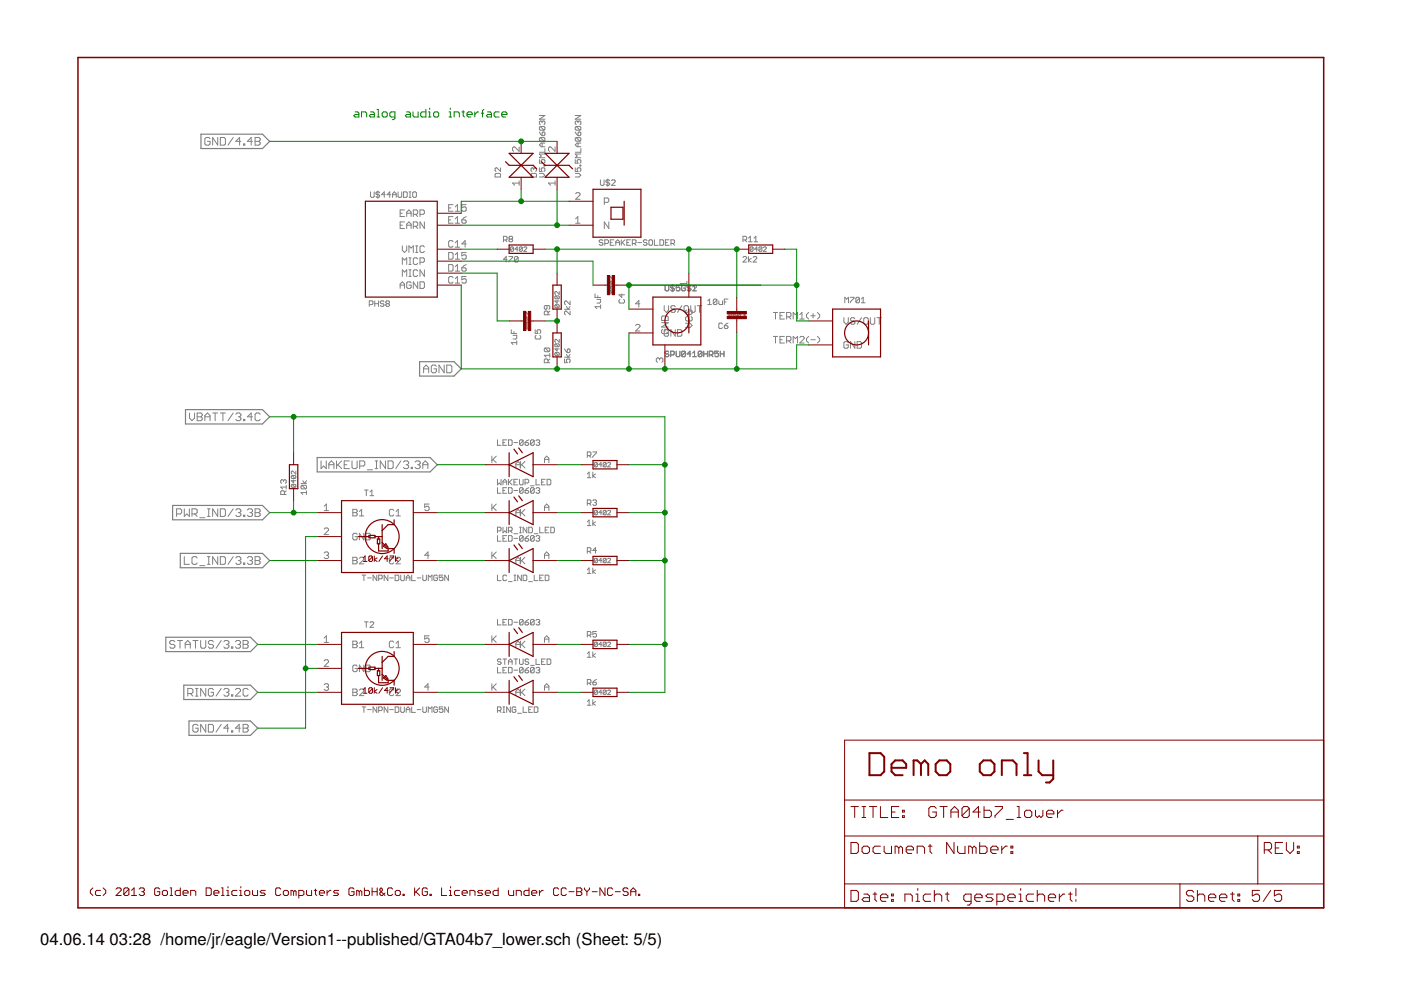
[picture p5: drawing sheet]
<svg xmlns="http://www.w3.org/2000/svg" width="297mm" height="210mm" viewBox="0 0 297 210" stroke-linecap="round" stroke-linejoin="round" font-family="sans-serif">
<defs><g id="words">
<g font-size="3.5">
<text x="8.5" y="200.4">04.06.14</text>
<text x="23.2" y="200.4">03:28 /home/jr/eagle/Version1--published/GTA04b7_lower.sch (Sheet: 5/5)</text>
</g>
</g></defs>
<g fill="none" stroke="#808080" stroke-width=".21">
<path d="M44.5 29.4l-.2-.3h-.6l-.3 .3v1.1l.3 .3h.6l.2-.3v-.5h-.5M46.2 29.1v1.7l-1.1-1.7v1.7M46.7 29.1h.8l.3 .3v1.1l-.3 .3h-.8zM49.4 29.1l-1.1 1.7M51.1 30h-1.1l.8-.9v1.7M51.6 30.5h.3v.3h-.3zM53.5 30h-1l.8-.9v1.7M54.1 30h.8M54.1 29.1h.8l.3 .3v.3l-.3 .3 .3 .2v.3l-.3 .3h-.8zM105 37l.2-.2h.7l.2 .2v.5h-1.1zM106.1 35.6v.8l-.8-.8-.3 .2v.4l.2 .2M110.1 31.2v.9l-1-.9-.4 .2v.5l.2 .2"/>
<path d="M110.1 38.4v.9M110.1 38.8h-1.4l.4 .5M112.6 37l.2-.2h.8l.1 .2v.5h-1.1zM113.2 35.8l-.2-.2-.4 .2v.4l.2 .2M113.2 35.8l.1-.2 .4 .2v.4l-.1 .2M113.2 35.8v.2M114.4 36.8h.7l.4 .3-.4 .4h-.7M114.4 33.8v.8h.5l-.2-.4 .2-.4h.4l.2 .2v.4l-.2 .2M114.4 35.6v.8h.5l-.2-.4 .2-.4h.4l.2 .2v.4l-.2 .2M114.4 28l.5 .8M114.4 24.5h1.1l-1.1 .8h1.1M114.6 26.8l-.2 .2v.4l.2 .2h.7"/>
<path d="M114.6 29.2l-.2 .2v.3l.2 .2h.7M114.6 26.8h.7l.2 .2v.4l-.2 .2M114.6 29.2h.7l.2 .2v.3l-.2 .2M114.6 29.2l.7 .7M114.6 26.8l.7 .8M114.9 25.8l-.2-.1-.3 .1v.4l.2 .2M114.9 25.8l.2-.1 .4 .1v.4l-.2 .2M114.9 25.8v.2M114.9 30.3v.8M115.1 28l.4 .2v.4l-.2 .2h-.4v-.6zM115.3 35h.2v.2h-.2zM115.5 31.5v.8h-1.1"/>
<path d="M115.5 32.7h-1.1l.3 .4-.3 .3h1.1M115.5 30.3h-.8l-.3 .4 .3 .4h.8M117.7 31.2v.9l-.9-.9-.5 .2v.5l.2 .2M117.7 38.4v.9M117.7 38.8h-1.4l.5 .5M122 36.8h.7l.4 .3-.4 .4h-.7M122 35.6v.8h.6l-.2-.4 .2-.4h.4l.1 .2v.4l-.1 .2M122 33.8v.8h.6l-.2-.4 .2-.4h.4l.1 .2v.4l-.1 .2M122 24.5h1.1l-1.1 .8h1.1M122 28l.6 .8M122.2 29.2l-.2 .2v.3l.2 .2h.8M122.2 29.2h.8l.1 .2v.3l-.1 .2"/>
<path d="M122.2 26.8l-.2 .2v.4l.2 .2h.8M122.2 26.8h.8l.1 .2v.4l-.1 .2M122.2 29.2l.8 .7M122.2 26.8l.8 .8M122.6 25.8l-.2-.1-.4 .1v.4l.2 .2M122.6 25.8l.1-.1 .4 .1v.4l-.1 .2M122.6 25.8v.2M122.6 30.3v.8M122.7 28l.4 .2v.4l-.1 .2h-.4v-.6zM123 35h.1v.2h-.1zM123.1 32.7h-1.1l.4 .4-.4 .3h1.1M123.1 31.5v.8h-1.1"/>
<path d="M123.1 30.3h-.7l-.4 .4 .4 .4h.7M127.3 38.1v1l.2 .2h.4l.2-.2v-1M128.9 38v1.5M129.3 38.3l-.2-.2h-.4l-.2 .4 .2 .2h.4l.2 .4-.2 .2h-.4l-.2-.2M129.6 38.3l.2-.2h.4l.2 .2v.2l-.8 .8h.8M78.5 40.7v1l.2 .1h.4l.2-.1v-1M80.1 40.5v1.6M80.5 40.9l-.2-.2h-.4l-.2 .4 .2 .2h.4l.2 .4-.2 .1h-.4l-.2-.1M81.7 41.3h-.8l.6-.6v1.1M82.8 41.3h-.7l.5-.6v1.1M83.2 41.8v-.7l.4-.4 .4 .4v.7M83.2 41.3h.8"/>
<path d="M84.4 40.7v1l.2 .1h.4l.2-.1v-1M84.8 45.2h.5M84.8 47.8h.5M85.3 58.6v-1.4l.5 .5 .4-.5v1.4M85.3 52.1v1l.5 .4 .4-.4v-1M85.3 56.1v-1.4l.5 .4 .4-.4v1.4M85.6 40.7h.5l.2 .2v.8l-.2 .1h-.5zM85.8 44.5h-1v1.4h1M85.8 47.1h-1v1.4h1M86.2 48.5v-1l.5-.4 .5 .4v1M86.2 45.2h1M86.2 45.9v-.9l.5-.5 .5 .5v.9"/>
<path d="M86.2 47.8h1M86.7 53.5v-1.4l.5 .5 .4-.5v1.4M86.7 56.1h.5M86.7 54.7h.5M86.7 58.6h.5M86.7 57.2h.5M86.7 41.8h.4M86.7 40.7h.4M86.9 40.7v1.1M86.9 54.7v1.4M86.9 57.2v1.4M87.2 60l-.3-.2h-.4l-.3 .2v.9l.3 .3h.4l.3-.3v-.4h-.5"/>
<path d="M87.5 40.9l.2-.2h.4l.2 .2v.8l-.2 .1h-.4l-.2-.1zM87.6 45.4h.7l.3-.2v-.5l-.3-.2h-.7v1.4M87.6 48h.7l.3-.2v-.5l-.3-.2h-.7v1.4M88.1 45.4l.5 .5M88.1 48l.5 .5M88.1 53.5h.5M88.1 52.1h.5M88.3 52.1v1.4M88.6 54.9l-.3-.2h-.4l-.3 .2v.9l.3 .3h.4l.3-.3M88.6 57.4l-.3-.2h-.4l-.3 .2v1l.3 .2h.4l.3-.2M88.6 59.8v1.4l-1-1.4v1.4M89 45.4h.7l.3-.2v-.5l-.3-.2h-.7v1.4"/>
<path d="M89 55.6h.7l.3-.2v-.5l-.3-.2h-.7v1.4M89 59.8h.7l.3 .2v.9l-.3 .3h-.7zM90 47.1v1.4l-1-1.4v1.4M90 52.4l-.3-.3h-.4l-.3 .3v.9l.3 .2h.4l.3-.2M90 57.2v1.4l-1-1.4v1.4M95.1 53.6h.7l.3 .2v.9l-.3 .2h-.7zM95.1 56.1h.7l.3 .2v1l-.3 .2h-.7zM95.1 44.1h.5M95.1 46.6h.5M96.1 51.2l-.3-.2h-.4l-.3 .2v1l.3 .2h.4l.3-.2M96.1 43.4h-1v1.4h1M96.1 45.9h-1v1.4h1"/>
<path d="M96.1 58.9l-.3-.3h-.4l-.3 .3v.9l.3 .2h.4l.3-.2M96.5 46.4l.5-.5v1.4M96.5 54.9h1M96.5 44.8h1M96.5 43.9l.5-.5v1.4M96.5 51.5l.5-.5v1.4M96.5 54l.5-.4v1.3M96.5 56.6l.5-.5v1.4M96.5 59.1l.5-.5v1.4M96.5 47.3h1M96.5 57.5h1M96.5 52.4h1"/>
<path d="M97.9 46.6h.7l.2 .5-.2 .2h-.5l-.2-.2zM97.9 56.8h.7l.2 .5-.2 .2h-.5l-.2-.2zM98.8 53.6h-.9v.7l.7-.3 .2 .3v.4l-.2 .2h-.5l-.2-.2M98.8 43.4h-.9v.7l.7-.2 .2 .2v.5l-.2 .2h-.5l-.2-.2M98.8 58.6h-.9v.7l.7-.2 .2 .2v.5l-.2 .2h-.5l-.2-.2M98.8 45.9l-.9 .7M98.8 56.1l-.9 .7M98.8 51.7h-.9l.7-.7v1.4M106.7 50.9h.6l.2-.2v-.4l-.2-.2h-.6v1.2M107.1 50.9l.4 .4M107.5 55h-.8l.6-.6v1.2M107.9 54.4h.8v.2l-.8 .8v.2"/>
<path d="M108.1 50.7l-.2-.2 .2-.4h.4l.2 .2-.2 .4M108.1 50.7l-.2 .2 .2 .4h.4l.2-.2-.2-.4M108.1 50.7h.4M108.9 52.5l-.5-.2-.2 .2v.6M108.9 52.5v.6l-.2 .2h-.3l-.2-.2M108.9 52.5l-.7 .6M109.8 52.8h-.6l.4-.5v1M109.9 54.6l-.2-.2h-.4l-.2 .2v.8M109.9 54.6v.8l-.2 .2h-.4l-.2-.2M109.9 54.6l-.8 .8M110.7 52.5l-.1-.2h-.3l-.2 .2v.6M110.7 52.5v.6l-.1 .2-.5-.2"/>
<path d="M110.7 52.5l-.6 .6M111.1 52.5l.1-.2h.3l.2 .2-.6 .8h.6M122 41.1l.3-.2h.4l.3 .2v.2l-1 .9h1M122 46.4l.5-.5v1.4M122 47.3h1M127.8 51l-.2-.2h-.3l-.3 .2 .3 .4h.3l.2 .2-.2 .4h-.3l-.3-.2M128.1 42.9h.7l.3-.2v-.5l-.3-.2h-.7v1.4M128.2 51.6h.6l.2-.2v-.4l-.2-.2h-.6v1.2M129.1 47.1v1.4l-1-1.4v1.4M129.2 59.6l-.1 .2 .1 .4h.7M129.2 59.6h.7l.1 .2-.1 .4M129.2 59.6l.7 .6"/>
<path d="M129.4 51.4h.4M130 58.7v.6l-.6-.6-.3 .1 .1 .5M130.2 50.8h-.8v1.2h.8M130.6 51.4h.7M130.6 52v-.8l.4-.4 .3 .4v.8M131.7 50.8v1.2M131.9 51.4l.6 .6M132.5 50.8l-.8 .8M132.9 51.4h.4M133.7 50.8h-.8v1.2h.8M134.1 51.6h.6l.2-.2v-.4l-.2-.2h-.6v1.2M134.5 51.6l.4 .4"/>
<path d="M135.2 51.4h.8M137.2 51l-.2-.2h-.4l-.2 .2 .2 .4h.4l.2 .2-.2 .4h-.4l-.2-.2M137.8 50.8h.4l.1 .2v.8l-.1 .2h-.4l-.2-.2v-.8zM138.7 50.8v1.2h.8M139.9 50.8h.6l.2 .2v.8l-.2 .2h-.6zM141.1 51.4h.4M141.9 50.8h-.8v1.2h.8M142.3 51.6h.5l.2-.2v-.4l-.2-.2h-.5v1.2M142.6 51.6l.4 .4M145.6 59.6v1M157.5 54.6l.2-.2h.4l.2 .2v.2l-.8 .8h.8M157.5 50.9h.6l.2-.2v-.4l-.2-.2h-.6v1.2"/>
<path d="M157.9 50.9l.4 .4M158.7 50.5l.4-.4v1.2M158.7 54.4v1.2M158.7 51.3h.8M159.3 54.8l-.6 .4 .6 .4M159.7 52.5l-.2-.2h-.3l-.2 .2v.6M159.7 52.5v.6l-.2 .2h-.3l-.2-.2M159.7 52.5l-.7 .6M159.7 54.6l.2-.2h.4l.1 .2v.2l-.7 .8h.7M159.9 51.3h.8M159.9 50.5l.4-.4v1.2M160.6 52.8h-.6l.4-.5v1"/>
<path d="M161.5 52.5l-.4-.2-.2 .2v.6M161.5 52.5v.6l-.1 .2h-.3l-.2-.2M161.5 52.5l-.6 .6M161.8 52.5l.2-.2 .5 .2-.7 .8h.7M78.3 64.6h.6l.2-.2v-.4l-.2-.2h-.6v1.2M79.5 63.8v1.2M79.5 64.4h.7M80.2 63.8v1.2M81.4 64l-.2-.2h-.4l-.2 .2 .2 .4h.4l.2 .2-.2 .4h-.4l-.2-.2M82 64.4l-.2-.2 .2-.4h.4l.2 .2-.2 .4M82 64.4h.4M82 64.4l-.2 .2 .2 .4h.4l.2-.2-.2-.4"/>
<path d="M84.8 61.2v-1l.5-.4 .5 .4v1M84.8 60.5h1M89.8 79v-1l.5-.6 .6 .6v1M89.8 78.2h1.1M92.5 77.7l-.3-.3h-.5l-.3 .3v1.1l.3 .2h.5l.3-.2v-.6h-.5M94.2 77.4v1.6l-1.1-1.6v1.6M94.7 77.4h.8l.3 .3v1.1l-.3 .2h-.8zM96.5 60h1M108.4 69.9v.8h1.2M108.8 71.1h.8v.6l-.2 .2h-.6M109 70.3v.4M109.6 72.6h-1.2l.4 .4"/>
<path d="M109.6 72.3v.7M111.4 69.1l-.1 .2 .1 .4h.7M111.4 67.2l-.1 .5 .1 .2h.7M111.4 69.1h.7l.1 .2-.1 .4M111.4 67.2h.7l.1 .2-.1 .5M111.4 69.1l.7 .6M111.4 67.2l.7 .7M111.8 68.2v.6l-.5-.5h.9M112.2 66.3v.6l-.6-.6-.3 .2 .1 .4M113.5 69.9v.8h.5l-.1-.4 .1-.4h.4l.2 .2v.4l-.2 .2M113.7 71.1l-.2 .2v.4l.2 .2h.7l.2-.2v-.4l-.2-.2M115.6 73.8l-.2 .2v.4l.2 .2h.8"/>
<path d="M115.6 73.8h.8l.2 .2v.4l-.2 .2M115.6 73.8l.8 .8M116 64.8v.6l-.2 .2-.4-.2v-.4l.2-.2h.8l.2 .2v.4l-.2 .2M116.2 66.7v-.6l-.2-.1h-.4l-.2 .1v.6h1.2M116.2 76.9v-.6l-.2-.2h-.4l-.2 .2v.6h1.2M116.6 66l-.4 .4M116.6 75v.7M116.6 76.1l-.4 .4M116.6 75.3h-1.2l.4 .4M117.8 72.9l-.2 .1 .2 .5h.6M117.8 74.8l.6 .6M117.8 62.7h.6l.2 .2-.2 .5"/>
<path d="M117.8 64.6l-.2 .2 .2 .4h.6M117.8 62.7l-.2 .2 .2 .5h.6M117.8 74.8l-.2 .1 .2 .5h.6M117.8 64.6h.6l.2 .2-.2 .4M117.8 72.9h.6l.2 .1-.2 .5M117.8 74.8h.6l.2 .1-.2 .5M117.8 64.6l.6 .6M117.8 62.7l.6 .7M117.8 72.9l.6 .6M118.1 63.7v.6l-.5-.5h1M118.1 73.8v.6l-.5-.4h1M118.6 61.8v.6l-.6-.6-.4 .2 .2 .4"/>
<path d="M118.6 71.9v.7l-.6-.7-.4 .2 .2 .5M119.7 76.1v.8h.6l-.2-.4 .2-.4h.4l.2 .2v.4l-.2 .2M119.7 65.6h1.2M119.7 75.7h1.2M119.7 74l.6 .8M120.1 65l.4 .6 .4-.6M120.1 75.1l.4 .6 .4-.6M120.3 74.2l.2-.2 .4 .2v.4l-.2 .2h-.4zM120.9 66v.7l-.8-.7-.4 .1v.4l.2 .2M120.9 63.8v.8l-.8-.8-.4 .2v.4l.2 .2M126.2 62.3v.8h1.1M126.6 63.5h.7v.6l-.2 .2h-.5"/>
<path d="M126.7 62.7v.4M127.3 64.6v.8M127.3 65h-1.1l.4 .4M129.2 61.5l-.1 .1 .1 .5h.7M129.2 61.5h.7l.1 .1-.1 .5M129.2 61.5l.7 .6M129.5 60.6v.6l-.4-.5h.9M131.4 63.5l-.2 .2v.4l.2 .2h.8l.2-.2v-.4l-.2-.2M131.8 62.3v.8l-.6-.6h1.2M134.7 69l.3-.2h.4l.3 .2v.3l-1 .9h1M135.7 64.4h-1l.7-.7v1.4M139.8 76.1l-.2-.2-.5 .2v.5l.3 .2"/>
<path d="M139.8 76.1l.3-.2 .4 .2v.5l-.2 .2M139.8 76.1v.2M140.3 67.2l.2-.2h.9l.3 .2v.7h-1.4zM140.3 68.4h1.4l-1.4 .9h1.4M140.5 69.8l-.2 .2v.5l.2 .2h.9l.3-.2v-.5M140.8 64.8v1l.5 .4 .5-.4v-1M141 60.5v1l.2 .2h.4l.2-.2v-1M141.5 69.9h-.4l-.3 .2v1l.3 .2h.4l.3-.2v-.5h-.5M141.8 70.1l-.4-.3h-.4v.5M141.8 74.7l-.2-.2h-.4l-.2 .2 .2 .3h.4l.2 .2-.2 .4h-.4l-.2-.2M142.2 75.2h.6l.2-.2v-.3l-.2-.2h-.6v1.1M142.6 60.3v1.5"/>
<path d="M143 60.7l-.2-.2h-.4l-.2 .2 .2 .4h.4l.2 .2-.2 .4h-.4l-.2-.2M143.2 65l-.3-.2h-.4l-.3 .2 .3 .5h.4l.3 .3-.3 .4h-.4l-.3-.2M143.2 69.9v1.4l-1-1.4v1.4M143.4 74.5v.9l.2 .2h.3l.2-.2v-.9M143.6 69.9h.7l.3 .2v1l-.3 .2h-.7zM144.1 60.5h-.7v.6l.3-.2 .4 .2v.4l-.2 .2h-.3l-.2-.2M144.6 64.8l-1 1.4M145 65l.3-.2h.4l.3 .2v1l-.3 .2h-.4l-.3-.2zM145.3 74.7l-.2-.2h-.4l-.2 .2v.7M145.3 74.7v.7l-.2 .2h-.4l-.2-.2M145.3 60.7l-.2-.2h-.4l-.2 .2v.8l.2 .2h.4l.2-.2v-.4h-.4M145.3 74.7l-.8 .7"/>
<path d="M145.4 68.5h.9l.4 .5-.4 .5h-.9M145.6 67.1l-.2 .3v.4l.2 .3h.9l.2-.3v-.4l-.2-.3M145.6 65.7l-.2 .3v.4l.2 .3h.9l.2-.3v-.4l-.2-.3M145.6 60.1h-1.4l.5 .5M146.1 60.3v1.5M146.5 64.8v1.2l.2 .2h.5l.2-.2v-1.2M146.5 75h-.8l.6-.5v1.1M146.5 60.7l-.2-.2h-.4l-.2 .2 .2 .4h.4l.2 .2-.2 .4h-.4l-.2-.2M146.9 75.6h.7M146.9 74.8l.4-.3v1.1M146.9 60.9l.4-.4v1.2M146.9 60.7l.2-.2h.3l.2 .2v.2l-.7 .8h.7"/>
<path d="M147.8 64.8h1M148.3 64.8v1.4M148.8 74.7l-.2-.2h-.4l-.2 .2v.7M148.8 74.7v.7l-.2 .2h-.4l-.2-.2M148.8 74.7l-.8 .7M149.2 75h.8M149.2 74.5v1.1M150 74.5v1.1M150.1 64.6h.7M150.1 63.8l.4-.4v1.2M150.4 75.2h.6l.2-.2v-.3l-.2-.2h-.6v1.1M150.8 75.2l.4 .4"/>
<path d="M152 63.6v.8l-.2 .2h-.4l-.2-.2M152 63.6l-.2-.2h-.4l-.2 .2v.8M152 63.6l-.8 .8M152.3 74.5h-.7v.5l.3-.2 .4 .2v.4l-.2 .2h-.4l-.1-.2M152.4 63.8v.6l.2 .2h.6v-.8M152.7 75h.8M152.7 74.5v1.1M153.2 68.7l-.2-.2h-.4l-.2 .2v.8l.2 .2h.4l.2-.2M153.5 74.5v1.1M153.6 69.1h.6l.1 .4-.1 .2h-.4l-.2-.2zM153.6 64h.3M154.3 63.4h-.7v1.2"/>
<path d="M154.3 68.5l-.7 .6M155.2 66.5l-.2-.2h-.3l-.2 .2v.6M155.2 66.5v.6l-.2 .2h-.3l-.2-.2M155.2 66.5l-.7 .6M155.5 66.8h.4l.2 .3-.5 .2zM156.1 66.3l-.6 .5M157 66.5l-.4-.2-.2 .2v.6M157 66.5v.6l-.1 .2-.5-.2M157 66.5l-.6 .6M157.3 66.5l.5-.2 .2 .2-.2 .3M157.6 66.8h.2M157.8 66.8l.2 .2-.2 .3-.5-.2"/>
<path d="M164 66.3h.9M164 71.3h.9M164.4 66.3v1.3M164.4 71.3v1.4M165.4 72h.4M165.4 67h.4M166.3 66.3h-.9v1.3h.9M166.3 71.3h-.9v1.4h.9M166.8 67.2h.7l.2-.2v-.5l-.2-.2h-.7v1.3M166.8 72.3h.7l.2-.3v-.4l-.2-.3h-.7v1.4M167.2 72.3l.5 .4M167.2 67.2l.5 .4"/>
<path d="M168.2 72.7v-1.4l.4 .5 .5-.5v1.4M168.2 67.6v-1.3l.4 .4 .5-.4v1.3M169.6 71.6l.2-.3h.5l.2 .3v.2l-.9 .9h.9M169.6 67.6h.9M169.6 66.7l.4-.4v1.3M171.4 66.3l-.4 .4v.5l.4 .4M171.4 71.3l-.4 .5v.5l.4 .4M171.9 72h.9M171.9 67h.9M172.4 66.5v.9M173.3 71.3l.5 .5v.5l-.5 .4M173.3 66.3l.5 .4v.5l-.5 .4"/>
<path d="M178.9 67.4v.9l.5 .4 .5-.4v-.9M179.1 64.2v-1.2l.4 .4 .4-.4v1.2M179.9 72.7l-.3-.3h-.4l-.3 .3v.9l.3 .2h.4l.3-.2v-.5h-.5M180.3 63h.8v.2l-.8 .8v.2M181.3 67.6l-.3-.2h-.4l-.3 .4 .3 .3h.4l.3 .4-.3 .2h-.4l-.3-.2M181.3 72.4v1.4l-1-1.4v1.4M181.7 72.4h.7l.3 .3v.9l-.3 .2h-.7zM182.2 63.2l-.2-.2h-.3l-.2 .2v.8M182.2 63.2v.8l-.2 .2h-.3l-.2-.2M182.2 63.2l-.7 .8M182.6 64.2h.8M182.6 63.4l.4-.4v1.2"/>
<path d="M182.7 67.4l-1 1.3M183.1 67.6l.3-.2h.4l.3 .2v.9l-.3 .2h-.4l-.3-.2zM184.5 67.4v1.1l.3 .2h.4l.3-.2v-1.1M185.9 67.4h1M186.4 67.4v1.3M40.2 87.6v1l.5 .6 .6-.6v-1M41.8 87.6h.8l.3 .2v.3l-.3 .3 .3 .2v.3l-.3 .3h-.8zM41.8 88.4h.8M43.4 89.2v-1.1l.6-.5 .5 .5v1.1M43.4 88.4h1.1M45.1 87.6h1.1M45.6 87.6v1.6"/>
<path d="M46.7 87.6h1.1M47.3 87.6v1.6M49.4 87.6l-1.1 1.6M50 87.8l.2-.2h.6l.3 .2v.3l-.3 .3M50.5 88.4h.3M50.8 88.4l.3 .2v.3l-.3 .3h-.6l-.2-.3M51.6 88.9h.3v.3h-.3zM53.5 88.4h-1l.8-.8v1.6M55.2 87.8l-.3-.2h-.5l-.3 .2v1.1l.3 .3h.5l.3-.3M62.7 99.9v.6l-.6-.6-.3 .1 .1 .5M68.1 97.7v1.7l.5-.6 .6 .6v-1.7M69.7 98.5h1.1"/>
<path d="M69.7 99.4v-1.1l.6-.6 .5 .6v1.1M71.4 97.7v1.7M71.6 98.5l.8 .9M72.4 97.7l-1 1.1M73 98.5h.5M74.1 97.7h-1.1v1.7h1.1M74.6 97.7v1.4l.3 .3h.5l.3-.3v-1.4M76.3 98.8h.8l.2-.3v-.5l-.2-.3h-.8v1.7M77.9 99.6h1.1M79.5 97.7h.6M79.5 99.4h.6M79.8 97.7v1.7"/>
<path d="M81.7 97.7v1.7l-1.1-1.7v1.7M82.3 97.7h.8l.3 .3v1.1l-.3 .3h-.8zM85 97.7l-1.1 1.7M85.5 98l.3-.3h.6l.2 .3v.3l-.2 .2M86.1 98.5h.3M86.4 98.5l.2 .3v.3l-.2 .3h-.6l-.3-.3M87.2 99.1h.2v.3h-.2zM88 98l.3-.3h.5l.3 .3v.3l-.3 .2M88.5 98.5h.3M88.8 98.5l.3 .3v.3l-.3 .3h-.5l-.3-.3M89.6 98.5h1.1M89.6 99.4v-1.1l.6-.6 .5 .6v1.1"/>
<path d="M104.3 96.7v1.4M104.5 97.4l.7 .7M105.2 96.7l-.9 .9M105.5 93.3v1.1h.7M106.6 93.8h.4M107.4 93.3h-.8v1.1h.8M107.8 93.3h.6l.2 .2v.7l-.2 .2h-.6zM109 93.8h.7M109.4 98.5h.9M109.4 99.2v-.9l.4-.5 .5 .5v.9M110.4 97.8v1.4M110.6 98.5l.7 .7"/>
<path d="M110.9 93.5l-.2-.2h-.4l-.1 .2v.7M110.9 93.5v.7l-.2 .2h-.4l-.1-.2M110.9 93.5l-.7 .7M111.3 97.8l-.9 1M111.3 93.8h.6l.2 .4-.2 .2h-.4l-.2-.2zM112.1 93.3l-.8 .5M113.3 93.5l-.2-.2h-.4l-.2 .2v.7M113.3 93.5v.7l-.2 .2h-.4l-.2-.2M113.3 93.5l-.8 .7M113.6 93.5l.3-.2h.3l.2 .2-.2 .3M114 93.8h.2M114.2 93.8l.2 .2-.2 .4h-.3l-.3-.2"/>
<path d="M115.4 98.1v-.9l.5-.5 .5 .5v.9M115.4 97.4h1M124.5 96.6h.6l.2-.2v-.4l-.2-.2h-.6v1.2M124.9 96.6l.4 .4M125.7 95.8h.8v.2l-.8 .8v.2M126.7 98.2l-.5-.1-.2 .1v.6M126.7 98.2v.6l-.2 .2-.5-.2M126.7 98.2l-.7 .6M127.6 98.5h-.6l.4-.4v.9M128.5 98.2l-.1-.1-.5 .1v.6M128.5 98.2v.6l-.1 .2-.5-.2M128.5 98.2l-.6 .6"/>
<path d="M128.8 98.2l.2-.1 .5 .1v.2l-.7 .6h.7M37.4 109h.8l.3-.3v-.6l-.3-.2h-.8v1.6M39.1 107.9v1.6l.5-.5 .6 .5v-1.6M39.1 118v1.7h1.1M40.7 109h.8l.3-.3v-.6l-.3-.2h-.8v1.6M41.3 109l.5 .5M41.8 118.3l-.3-.3h-.5l-.3 .3v1.1l.3 .3h.5l.3-.3M42.4 109.8h1M42.4 119.9h1M44 107.9h.5M44 109.5h.5M44 119.7h.5"/>
<path d="M44 118h.5M44.3 107.9v1.6M44.3 118v1.7M46.2 107.9v1.6l-1.1-1.6v1.6M46.2 118v1.7l-1.1-1.7v1.7M46.7 118h.8l.3 .3v1.1l-.3 .3h-.8zM46.7 107.9h.8l.3 .2v1.1l-.3 .3h-.8zM49.4 107.9l-1.1 1.6M49.4 118l-1.1 1.7M50 108.1l.2-.2h.6l.3 .2v.3l-.3 .3M50 118.3l.2-.3h.6l.3 .3v.3l-.3 .3M50.5 108.7h.3"/>
<path d="M50.5 118.9h.3M50.8 108.7l.3 .3v.2l-.3 .3h-.6l-.2-.3M50.8 118.9l.3 .2v.3l-.3 .3h-.6l-.2-.3M51.6 109.2h.3v.3h-.3zM51.6 119.4h.3v.3h-.3zM52.5 108.1l.2-.2h.6l.2 .2v.3l-.2 .3M52.5 118.3l.2-.3h.6l.2 .3v.3l-.2 .3M53 108.7h.3M53 118.9h.3M53.3 118.9l.2 .2v.3l-.2 .3h-.6l-.2-.3M53.3 108.7l.2 .3v.2l-.2 .3h-.6l-.2-.3M54.1 108.7h.8"/>
<path d="M54.1 118.9h.8M54.1 107.9h.8l.3 .2v.3l-.3 .3 .3 .3v.2l-.3 .3h-.8zM54.1 118h.8l.3 .3v.3l-.3 .3 .3 .2v.3l-.3 .3h-.8zM60.1 101.9l-.2-.2-.4 .2v.4l.2 .2M60.1 101.9l.2-.2 .4 .2v.4l-.2 .2M60.1 101.9v.2M60.3 104.8v-.6l-.2-.1h-.4l-.2 .1v.6h1.2M60.7 104.1l-.4 .3M60.7 103.3h-1.2l.4 .4M60.7 102.9v.8M61.9 102.7l-.1 .1v.4l.1 .1h.6M61.9 100.8l-.1 .5 .1 .2h.6"/>
<path d="M61.9 102.7h.6l.2 .1v.4l-.2 .1M61.9 100.8h.6l.2 .2-.2 .5M61.9 102.7l.6 .6M61.9 100.8l.6 .7M62.3 101.7v.7l-.5-.5h.9M63.8 102.5h1.2M64 102.9l-.2 .2v.4l.2 .2h.8M64 102.9h.8l.2 .2v.4l-.2 .2M64 102.9l.8 .8M64.2 101.9l.4 .6 .4-.6M65 104.4h-1.2l.4 .4M65 104.1v.7"/>
<path d="M68.7 107.3l.5-.4v1.4M68.7 108.3h1M68.7 112.2l.3-.2h.4l.3 .2v.2l-1 .9h1M68.7 117.3l.3-.3h.4l.3 .3-.3 .4M69.2 117.7h.2M69.4 117.7l.3 .3-.3 .4h-.4l-.3-.2M74.8 108.7h.7M74.8 118.9h.7M74.8 108h.7l.2 .2-.2 .5 .2 .5-.2 .2h-.7zM74.8 118.2h.7l.2 .2-.2 .5 .2 .4-.2 .2h-.7zM75.7 113.3l-.2-.2h-.5l-.2 .2v.9l.2 .3h.5l.2-.3v-.4h-.4M76.2 109.4h.9"/>
<path d="M76.2 108.5l.5-.5v1.4M76.2 118.4l.2-.2h.5l.2 .2v.2l-.9 .9h.9M77.1 113.1v1.4l-.9-1.4v1.4M77.3 103.9h.8M77.6 113.1h.7l.2 .2v.9l-.2 .3h-.7zM77.7 103.9v1.2M78.4 104.3l.4-.4v1.2M78.4 105.1h.8M83.5 108.2l-.3-.2h-.4l-.3 .2v1l.3 .2h.4l.3-.2M83.5 118.4l-.3-.2h-.4l-.3 .2v.9l.3 .2h.4l.3-.2M84 109.4h.9M84 118.4l.2-.2h.5l.2 .2v.2l-.9 .9h.9"/>
<path d="M84 108.5l.4-.5v1.4M91 117.7h-1l.7-.7v1.4M91 106.9h-1v.7l.7-.3 .3 .3v.4l-.3 .3h-.4l-.3-.3M104.3 106.9v1.4M104.3 117v1.4M104.5 107.6l.7 .7M104.5 117.7l.7 .7M105.2 117l-.9 1M105.2 106.9l-.9 .9M105.5 101.6v1.2l.4-.4 .3 .4v-1.2M105.5 103.4v1.2h.7M105.5 112.6h.5l.2-.2v-.4l-.2-.2h-.5v1.2"/>
<path d="M105.5 113.6v1.1h.7M106.6 102.8v-.8l.4-.4 .4 .4v.8M106.6 111.8v1.2l.4-.4 .4 .4v-1.2M106.6 104h.4M106.6 114.2h.4M106.6 102.2h.8M107.4 103.4h-.8v1.2h.8M107.4 113.6h-.8v1.1h.8M107.8 103.4h.6l.2 .2v.8l-.2 .2h-.6zM107.8 101.6v1.2M107.8 112.6h.6l.2-.2v-.4l-.2-.2h-.6v1.2M107.8 113.6h.6l.2 .2v.7l-.2 .2h-.6z"/>
<path d="M108 102.2l.6 .6M108.2 112.6l.4 .4M108.6 101.6l-.8 .8M109 104h.7M109 114.2h.7M109 113.2h.7M109 102.2h.4M109.4 108.7h.9M109.4 118.9h.9M109.4 109.4v-.9l.4-.5 .5 .5v.9M109.4 119.5v-.9l.4-.4 .5 .4v.9M109.7 101.6h-.7v1.2h.7"/>
<path d="M110.2 101.6v1l.1 .2h.4l.2-.2v-1M110.2 111.8h.3M110.2 113h.3M110.3 111.8v1.2M110.4 108v1.4M110.4 118.2v1.3M110.6 108.7l.7 .7M110.6 118.9l.7 .6M110.9 103.6v.8l-.2 .2h-.4l-.1-.2M110.9 103.6l-.2-.2h-.4l-.1 .2v.8M110.9 113.8l-.2-.2h-.4l-.1 .2v.7M110.9 113.8v.7l-.2 .2h-.4l-.1-.2"/>
<path d="M110.9 103.6l-.7 .8M110.9 113.8l-.7 .7M111.3 108l-.9 .9M111.3 118.2l-.9 .9M111.3 102.4h.6l.2-.2v-.4l-.2-.2h-.6v1.2M111.3 104h.6l.2 .4-.2 .2h-.4l-.2-.2zM111.3 114.2h.6l.2 .3-.2 .2h-.4l-.2-.2zM111.7 111.8v1.2l-.8-1.2v1.2M112.1 113.6l-.8 .6M112.1 103.4l-.8 .6M112.1 111.8h.6l.2 .2v.8l-.2 .2h-.6zM112.5 103h.8"/>
<path d="M113.3 103.6v.8l-.2 .2h-.4l-.2-.2M113.3 103.6l-.2-.2h-.4l-.2 .2v.8M113.3 113.8l-.2-.2h-.4l-.2 .2v.7M113.3 113.8v.7l-.2 .2h-.4l-.2-.2M113.3 103.6l-.8 .8M113.3 113.8l-.8 .7M113.3 113.2h.7M113.6 103.6l.3-.2h.3l.2 .2-.2 .4M113.6 113.8l.3-.2h.3l.2 .2-.2 .4M113.6 101.6v1.2h.8M114 104h.2M114 114.2h.2"/>
<path d="M114.2 104l.2 .2-.2 .4h-.3l-.3-.2M114.2 114.2l.2 .1-.2 .4h-.3l-.3-.2M114.4 111.8v1.2h.8M114.8 102.2h.4M115.4 117.7h1M115.4 108.3v-1l.5-.4 .5 .4v1M115.4 118.4v-.9l.5-.5 .5 .5v.9M115.4 107.6h1M115.6 112.4h.4M115.6 101.6h-.8v1.2h.8M116 101.6h.6l.2 .2v.8l-.2 .2h-.6zM116.4 111.8h-.8v1.2h.8"/>
<path d="M116.8 111.8h.5l.2 .2v.8l-.2 .2h-.5zM124.5 110.7l.4-.4v1.1M124.5 100.5l.4-.4v1.2M124.5 111.4h.8M124.5 101.3h.8M124.5 106.7h.6l.2-.1v-.4l-.2-.2h-.6v1.1M124.5 116.9h.6l.2-.2v-.4l-.2-.2h-.6v1.2M124.9 106.7l.4 .4M124.9 116.9l.4 .4M125.7 100.1v1.2M125.7 110.3v1.1M125.7 106.2l.2-.2h.4l.2 .2-.2 .4"/>
<path d="M126.1 106.6h.2M126.3 110.7l-.6 .3 .6 .4M126.3 100.5l-.6 .4 .6 .4M126.3 106.6l.2 .1-.2 .4h-.4l-.2-.1M126.5 116.7h-.8l.6-.6v1.2M126.7 108.4l-.5-.2-.2 .2v.6M126.7 118.5l-.5-.1-.2 .1v.7M126.7 108.4v.6l-.2 .2-.5-.2M126.7 118.5v.7l-.2 .1-.5-.1M126.7 108.4l-.7 .6M126.7 118.5l-.7 .7M127.6 108.7h-.6l.4-.5v1"/>
<path d="M127.6 118.9h-.6l.4-.5v.9M128.5 108.4l-.1-.2-.5 .2v.6M128.5 108.4v.6l-.1 .2-.5-.2M128.5 118.5l-.1-.1-.5 .1v.7M128.5 118.5v.7l-.1 .1-.5-.1M128.5 108.4l-.6 .6M128.5 118.5l-.6 .7M128.8 108.4l.2-.2 .5 .2v.1l-.7 .7h.7M128.8 118.5l.2-.1 .5 .1-.7 .8h.7M37.1 136.1l-.3-.3h-.5l-.3 .3v.3l.3 .2h.5l.3 .3v.3l-.3 .2h-.5l-.3-.2M37.6 135.8h1.1M38.2 135.8v1.6"/>
<path d="M39.3 136.6h1M39.3 137.4v-1l.5-.6 .5 .6v1M40.9 135.8h1.1M41.4 135.8v1.6M42.5 135.8v1.4l.3 .2h.5l.3-.2v-1.4M45.3 136.1l-.3-.3h-.6l-.2 .3v.3l.2 .2h.6l.3 .3v.3l-.3 .2h-.6l-.2-.2M46.9 135.8l-1.1 1.6M47.5 136.1l.2-.3h.6l.2 .3v.3l-.2 .2M48 136.6h.3M48.3 136.6l.2 .3v.3l-.2 .2h-.6l-.2-.2M49.1 137.2h.3v.2h-.3zM49.9 136.1l.3-.3h.5l.3 .3v.3l-.3 .2"/>
<path d="M50.4 136.6h.3M50.7 136.6l.3 .3v.3l-.3 .2h-.5l-.3-.2M51.5 136.6h.8M51.5 135.8h.8l.3 .3v.3l-.3 .2 .3 .3v.3l-.3 .2h-.8zM68.7 135.3l.5-.5v1.4M68.7 136.2h1M74.8 136.6h.7M74.8 135.9h.7l.2 .3-.2 .4 .2 .5-.2 .2h-.7zM76.2 136.4l.5-.5v1.4M76.2 137.3h.9M76.8 121.9h.8M77.2 121.9v1.2"/>
<path d="M77.3 131.8h.8M77.7 131.8v1.2M77.9 122.5h.8M78.4 132l.2-.2h.4l.2 .2v.2l-.8 .8h.8M79.9 121.9v1.2l-.8-1.2v1.2M80.3 122.7h.6l.1-.2v-.4l-.1-.2h-.6v1.2M82.2 121.9v1.2l-.8-1.2v1.2M82.6 122.5h.8M83.5 136.2l-.3-.3h-.4l-.3 .3v.9l.3 .2h.4l.3-.2M83.8 121.9h.6l.2 .2v.8l-.2 .2h-.6zM84 136.4l.4-.5v1.4M84 137.3h.9"/>
<path d="M85 121.9v1l.2 .2h.3l.2-.2v-1M86.1 123.1v-.8l.4-.4 .4 .4v.8M86.1 122.5h.8M87.3 121.9v1.2h.8M88.5 122.5h.7M89.6 121.9v1l.2 .2h.4l.2-.2v-1M90.8 123.1v-1.2l.4 .4 .4-.4v1.2M91 134.8h-1v.7l.5-.2 .5 .2v.5l-.3 .2h-.4l-.3-.2M92.8 122.1l-.2-.2h-.4l-.2 .2v.8l.2 .2h.4l.2-.2v-.4h-.4M93.9 121.9h-.8v.6l.4-.2 .4 .2v.4l-.2 .2h-.4l-.2-.2M95.1 121.9v1.2l-.8-1.2v1.2M104.3 134.8v1.4"/>
<path d="M104.5 135.5l.7 .7M105.2 134.8l-.9 .9M105.5 121.9v1.2h.7M105.5 131.3v1.2h.7M106.2 139.9l-.2-.2h-.3l-.2 .2 .2 .4h.3l.2 .2-.2 .4h-.3l-.2-.2M106.6 131.9h.4M106.6 139.7h.8M107 139.7v1.2M107.4 122.1l-.2-.2h-.4l-.2 .2v.8l.2 .2h.4l.2-.2M107.4 131.3h-.8v1.2h.8M107.8 131.3h.6l.2 .2v.8l-.2 .2h-.6zM107.8 123.3h.8"/>
<path d="M109 131.9h.7M109 121.9h.4M109 123.1h.4M109 139.7h.7M109.2 121.9v1.2M109.4 137.3v-.9l.4-.5 .5 .5v.9M109.4 136.6h.9M109.4 139.7v1.2M110.2 139.7v1l.1 .2h.4l.2-.2v-1M110.4 135.9v1.4M110.5 121.9v1.2l-.8-1.2v1.2M110.6 136.6l.7 .7"/>
<path d="M110.9 121.9h.6l.2 .2v.8l-.2 .2h-.6zM110.9 131.5l-.2-.2h-.4l-.1 .2v.8M110.9 131.5v.8l-.2 .2h-.4l-.1-.2M110.9 131.5l-.7 .8M111.3 135.9l-.9 1M111.3 131.9h.6l.2 .4-.2 .2h-.4l-.2-.2zM112.1 139.9l-.2-.2h-.4l-.2 .4 .2 .2h.4l.2 .4-.2 .2h-.4l-.2-.2M112.1 131.3l-.8 .6M112.1 123.3h.8M113.3 131.5v.8l-.2 .2h-.4l-.2-.2M113.3 131.5l-.2-.2h-.4l-.2 .2v.8M113.3 121.9v1.2h.7"/>
<path d="M113.3 131.5l-.8 .8M113.6 131.5l.3-.2h.3l.2 .2-.2 .4M113.6 139.7v1.2h.8M114 131.9h.2M114.2 131.9l.2 .2-.2 .4h-.3l-.3-.2M114.4 122.5h.4M115.2 121.9h-.8v1.2h.8M115.4 136.2v-.9l.5-.5 .5 .5v.9M115.4 135.5h1M115.6 121.9h.6l.2 .2v.8l-.2 .2h-.6zM115.6 139.7h-.8v1.2h.8M116 139.7h.6l.2 .2v.8l-.2 .2h-.6z"/>
<path d="M124.5 120.8l.4-.4v1.2M124.5 138.6l.4-.4v1.2M124.5 121.6h.8M124.5 139.4h.8M124.5 134.7h.6l.2-.2v-.4l-.2-.2h-.6v1.2M124.9 134.7l.4 .4M125.7 120.4v1.2M125.7 138.2v1.2M126.3 120.8l-.6 .4 .6 .4M126.3 138.6l-.6 .4 .6 .4M126.5 133.9h-.8v.6l.4-.2 .4 .2v.4l-.2 .2h-.4l-.2-.2M126.7 136.3l-.5-.2-.2 .2v.6"/>
<path d="M126.7 136.3v.6l-.2 .2h-.3l-.2-.2M126.7 136.3l-.7 .6M127.6 136.6h-.6l.4-.5v1M128.5 136.3l-.4-.2-.2 .2v.6M128.5 136.3v.6l-.1 .2-.5-.2M128.5 136.3l-.6 .6M128.8 136.3l.2-.2h.3l.2 .2-.7 .8h.7M39.8 147h.8l.3-.2v-.6l-.3-.2h-.8v1.6M40.3 147l.6 .6M41.4 146h.6M41.4 147.6h.6M41.7 146v1.6"/>
<path d="M42 153.9l-.3-.3h-.5l-.3 .3v1l.3 .3h.5l.3-.3v-.5h-.6M43.6 146v1.6l-1.1-1.6v1.6M43.6 153.6v1.6l-1.1-1.6v1.6M44.2 153.6h.8l.3 .3v1l-.3 .3h-.8zM45.3 146.2l-.3-.2h-.6l-.2 .2v1.1l.2 .3h.6l.3-.3v-.5h-.6M46.9 146l-1.1 1.6M46.9 153.6l-1.1 1.6M47.5 146.2l.2-.2h.6l.2 .2v.3l-.2 .3M48 146.8h.3M48.3 146.8l.2 .2v.3l-.2 .3h-.6l-.2-.3M48.5 154.4h-1l.8-.8v1.6M49.1 147.3h.3v.3h-.3z"/>
<path d="M49.1 154.9h.3v.3h-.3zM49.9 146.2l.3-.2h.5l.3 .2v.3l-1.1 1.1h1.1M51 154.4h-1.1l.8-.8v1.6M51.5 153.6h.8l.3 .3v.2l-.3 .3 .3 .3v.2l-.3 .3h-.8zM51.5 154.4h.8M52.6 146.2l-.3-.2h-.5l-.3 .2v1.1l.3 .3h.5l.3-.3M68.7 140.1l.3-.2h.4l.3 .2v.3l-1 .9h1M68.7 145.2l.3-.2h.4l.3 .2-.3 .5M69.2 145.7h.2M69.4 145.7l.3 .2-.3 .5h-.4l-.3-.3M74.8 146.8h.7M74.8 146.1h.7l.2 .2-.2 .5 .2 .5-.2 .2h-.7z"/>
<path d="M75.7 141.2l-.2-.2h-.5l-.2 .2v1l.2 .2h.5l.2-.2v-.5h-.4M76.2 146.3l.2-.2h.5l.2 .2v.3l-.9 .9h.9M76.8 149.9h.8M77.1 141v1.4l-.9-1.4v1.4M77.2 149.9v1.1M77.6 141h.7l.2 .2v1l-.2 .2h-.7zM77.9 150.5h.8M79.9 149.9v1.1l-.8-1.1v1.1M80.3 150.7h.6l.1-.2v-.4l-.1-.2h-.6v1.1M82.2 149.9v1.1l-.8-1.1v1.1M82.6 150.5h.8M83.5 146.3l-.3-.2h-.4l-.3 .2v1l.3 .2h.4l.3-.2"/>
<path d="M83.8 149.9h.6l.2 .2v.8l-.2 .1h-.6zM84 146.3l.2-.2h.5l.2 .2v.3l-.9 .9h.9M85 149.9v1l.2 .1h.3l.2-.1v-1M86.1 151v-.7l.4-.4 .4 .4v.7M86.1 150.5h.8M87.3 149.9v1.1h.8M88.5 150.5h.7M89.6 149.9v1l.2 .1h.4l.2-.1v-1M90.8 151v-1.1l.4 .4 .4-.4v1.1M91 145.7h-1l.7-.7v1.4M92.8 150.1l-.2-.2h-.4l-.2 .2v.8l.2 .1h.4l.2-.1v-.4h-.4M93.9 149.9h-.8v.6l.4-.2 .4 .2v.4l-.2 .1h-.4l-.2-.1"/>
<path d="M95.1 149.9v1.1l-.8-1.1v1.1M104.3 145v1.4M104.5 145.7l.7 .7M105.2 145l-.9 .9M105.5 141.5v1.2h.7M105.5 150.7h.5l.2-.2v-.4l-.2-.2h-.5v1.1M105.9 150.7l.3 .3M106.6 142.1h.4M106.6 149.9h.4M106.6 151h.4M106.8 149.9v1.1M107.4 141.5h-.8v1.2h.8"/>
<path d="M107.8 140.9v-.8l.4-.4 .4 .4v.8M107.8 141.5h.6l.2 .2v.8l-.2 .2h-.6zM107.8 140.3h.8M108.2 149.9v1.1l-.8-1.1v1.1M109 142.1h.7M109.4 146.8h.9M109.4 150.1l-.2-.2h-.4l-.2 .2v.8l.2 .1h.4l.2-.1v-.4h-.4M109.4 147.5v-.9l.4-.5 .5 .5v.9M109.7 151.2h.8M110.4 146.1v1.4M110.6 146.8l.7 .7M110.9 141.7l-.2-.2h-.4l-.1 .2v.8"/>
<path d="M110.9 141.7v.8l-.2 .2h-.4l-.1-.2M110.9 149.9v1.1h.8M110.9 141.7l-.7 .8M111.3 146.1l-.9 .9M111.3 142.1h.6l.2 .4-.2 .2h-.4l-.2-.2zM112.1 141.5l-.8 .6M112.1 150.5h.4M112.5 141.1h.8M112.9 149.9h-.8v1.1h.8M113.3 141.7l-.2-.2h-.4l-.2 .2v.8M113.3 141.7v.8l-.2 .2h-.4l-.2-.2M113.3 149.9h.6l.1 .2v.8l-.1 .1h-.6z"/>
<path d="M113.3 141.7l-.8 .8M113.6 141.7l.3-.2h.3l.2 .2-.2 .4M114 142.1h.2M114.2 142.1l.2 .2-.2 .4h-.3l-.3-.2M114.8 140.3h.4M115.4 145.7h1M115.4 146.4v-1l.5-.4 .5 .4v1M124.5 148.7l.4-.3v1.1M124.5 149.5h.8M124.5 144.8h.6l.2-.1v-.4l-.2-.2h-.6v1.1M124.9 144.8l.4 .4M125.7 144.7h.6l.2 .3-.2 .2h-.4l-.2-.2z"/>
<path d="M125.7 148.4v1.1M126.3 148.7l-.6 .4 .6 .4M126.5 144.1l-.8 .6M126.7 146.5l-.5-.2-.2 .2v.6M126.7 146.5v.6l-.2 .2h-.3l-.2-.2M126.7 146.5l-.7 .6M127.6 146.8h-.6l.4-.5v1M128.5 146.5l-.4-.2-.2 .2v.6M128.5 146.5v.6l-.1 .2-.5-.2M128.5 146.5l-.6 .6M128.8 146.5l.2-.2h.3l.2 .2-.7 .8h.7"/>
</g>
<path d="M42.6 28.4h13l1.6 1.6-1.6 1.5h-13zM89 76.7h7.3l1.5 1.5-1.5 1.5h-7.3zM39.3 86.8h16.3l1.6 1.6-1.6 1.5h-16.3zM67.2 97h24l1.5 1.5-1.5 1.6h-24zM36.6 107.2h19l1.6 1.5-1.6 1.5h-19zM38.2 117.3h17.4l1.6 1.6-1.6 1.5h-17.4zM35.2 135.1h17.9l1.5 1.5-1.5 1.6h-17.9zM39 145.3h14.1l1.5 1.5-1.5 1.5h-14.1zM40.1 152.9h13l1.5 1.5-1.5 1.5h-13z" fill="none" stroke="#808080" stroke-width=".25"/>
<path d="M184.3 159.7h2.4l.8 .8v3.1l-.8 .8h-2.4zM217.1 159.7h.8v4.7M189 162.8h3.1v-.8l-.7-.8h-1.6l-.8 .8v1.6l.8 .8h1.6M195.3 162l-.8-.8h-.8v3.2M195.3 162v2.4M195.3 162l.7-.8 .8 .8v2.4M198.4 162l.8-.8h1.5l.8 .8v1.6l-.8 .8h-1.5l-.8-.8zM207.7 162l.8-.8h1.6l.7 .8v1.6l-.7 .8h-1.6l-.8-.8zM212.4 164.4v-3.2h2.3l.8 .8v2.4M217.1 164.4h1.6M220.2 161.2v2.4l.8 .8h2.3M223.3 161.2v3.9l-.8 .8h-.7" fill="none" stroke="#800000" stroke-width=".42"/>
<g fill="none" stroke="#800000" stroke-width=".21">
<path d="M110.5 30v2.5M110.5 37.6v2.5M118.1 30v2.5M118.1 37.6v2.5M92.7 45.2h5.1M92.7 47.8h5.1M92.7 55.4h5.1M92.7 57.9h5.1M92.7 52.8h5.1M105.4 52.8h2.5M113 52.8h2.6M118.1 57.9v2.6"/>
<path d="M120.6 47.8h5.1M120.6 42.7h5.1M146 57.9v5.1M156.2 52.8h2.5M163.8 52.8h2.6M92.7 60.5h5.1M107.9 68.1h3.1M112.5 68.1h3.1M118.1 65.5v5.1M118.1 75.7v2.5M125.7 60.5h3.1M130.3 60.5h3"/>
<path d="M133.3 70.6h5.1M133.3 65.5h5.1M141 73.1v5.1M156.2 63v3M156.2 67.5v3.1M171.4 68.1h5.1M171.4 73.1h5.1M62.3 96v2.5M102.9 98.5h5M113 98.5h5.1M123.2 98.5h2.5M130.8 98.5h2.5"/>
<path d="M62.3 103.6v2.6M67.3 108.7h5.1M67.3 113.8h5.1M67.3 118.9h5.1M77 118.3l.4-.4v1.1M77 119h.8M79 118.1v.8l-.2 .1h-.4l-.2-.1M79 118.1l-.2-.2h-.4l-.2 .2v.8M79 118.1l-.8 .8M79.4 117.9v1.1M79.9 118.3l-.5 .4 .5 .3M81.1 117.9l-.8 1.1"/>
<path d="M82.3 118.5h-.8l.6-.6v1.1M82.7 117.9h.8v.2l-.8 .8v.1M83.8 117.9v1.1M84.4 118.3l-.6 .4 .6 .3M87.6 108.7h5.1M87.6 118.9h5.1M102.9 108.7h5M102.9 118.9h5M113 108.7h5.1M113 118.9h5.1M123.2 108.7h2.5M123.2 118.9h2.5"/>
<path d="M130.8 108.7h2.5M130.8 118.9h2.5M67.3 136.6h5.1M87.6 136.6h5.1M102.9 136.6h5M113 136.6h5.1M123.2 136.6h2.5M130.8 136.6h2.5M67.3 141.7h5.1M67.3 146.8h5.1M77 146.2l.4-.4v1.2M77 147h.8"/>
<path d="M79 146l-.2-.2h-.4l-.2 .2v.8M79 146v.8l-.2 .2h-.4l-.2-.2M79 146l-.8 .8M79.4 145.8v1.2M79.9 146.2l-.5 .4 .5 .4M81.1 145.8l-.8 1.2M82.3 146.4h-.8l.6-.6v1.2M82.7 145.8h.8v.2l-.8 .8v.2M83.8 145.8v1.2M84.4 146.2l-.6 .4 .6 .4M87.6 146.8h5.1M102.9 146.8h5"/>
<path d="M113 146.8h5.1M123.2 146.8h2.5M130.8 146.8h2.5M179.1 156.9h101.5v35.6h-101.5zM179.1 177.2h101.5M179.1 169.6h101.5M180.4 178.6h1.2l.4 .4v1.6l-.4 .4h-1.2zM180.4 171h1.6M181.2 171v2.3M182.8 179.8l.4-.4h.7l.4 .4v.8l-.4 .4h-.7l-.4-.4zM182.8 171h.8M182.8 173.3h.8"/>
<path d="M183.2 171v2.3M184.3 171h1.6M185.1 171v2.3M186.7 171v2.3h1.5M186.7 179.4h-1.2l-.4 .4v.8l.4 .4h1.2M187.5 179.4v1.2l.3 .4h1.2v-1.6M189 172.2h.8M190.6 171h-1.6v2.3h1.6M190.6 179.8l-.4-.4h-.4v1.6M190.6 179.8l.4-.4 .3 .4v1.2M190.6 179.8v1.2M191.3 173h.4v.3h-.4z"/>
<path d="M191.3 171.8h.4v.4h-.4zM196.8 179.4h.8M197.2 179v1.6l.4 .4M198.5 171.4l-.4-.4h-.8l-.4 .4v1.6l.4 .3h.8l.4-.3v-.8h-.8M199.3 171h1.5M200.1 171v2.3M201.6 172.2h1.6M201.6 173.3v-1.5l.8-.8 .8 .8v1.5M202.3 178.6v2.4l-1.6-2.4v2.4M203 179.4v1.2l.4 .4h1.2v-1.6M205.5 171.4l-.4-.4h-.8l-.3 .4v1.6M205.5 171.4v1.6l-.4 .3h-.8l-.3-.3"/>
<path d="M205.5 171.4l-1.5 1.6M206.2 179.8l-.4-.4h-.4v1.6M206.2 179.8v1.2M206.2 179.8l.3-.4 .4 .4v1.2M207.7 178.6v2.4h1.2l.4-.4v-.8l-.4-.4h-1.2M207.9 172.2h-1.6l1.2-1.2v2.3M208.6 171v2.3h1.2l.4-.3v-.8l-.4-.4h-1.2M211 171h1.5v.4l-1.5 1.6v.3M212.4 179.4v1.6M213.3 173.7h1.6M213.6 179.4h-.4l-.8 .8M214.3 179.4h.4v.4h-.4z"/>
<path d="M215.6 171h.4v2.3M215.6 173.3h.8M217.2 172.2l.4-.4h.8l.4 .4v.8l-.4 .3h-.8l-.4-.3zM219.5 171.8v1.2l.4 .3 .4-.3 .4 .3 .4-.3v-1.2M221.9 172.6h1.5v-.4l-.3-.4h-.8l-.4 .4v.8l.4 .3h.8M224.2 171.8v1.5M225.4 171.8h-.4l-.8 .8M266.7 177.2v10.2M270.4 179.8h.8M271.9 178.6h-1.5v2.4h1.5M272.7 178.6v1.6l.8 .8 .8-.8v-1.6M275.1 179.4h.4v.4h-.4z"/>
<path d="M19.7 188.3l-.5 .5v.5l.5 .6M21.3 188.8h-.8l-.3 .3v.5l.3 .3h.8M21.9 188.3l.5 .5v.5l-.5 .6M24.6 188.5l.3-.2h.5l.3 .2v.3l-1.1 1.1h1.1M27.3 188.5v1.1l-.2 .3h-.6l-.3-.3M27.3 188.5l-.2-.2h-.6l-.3 .2v1.1M27.3 188.5l-1.1 1.1M27.9 189.9h1.1M27.9 188.8l.5-.5v1.6M29.5 188.5l.3-.2h.5l.3 .2v.3l-.3 .3M30.1 189.1h.2M30.3 189.1l.3 .2v.3l-.3 .3h-.5l-.3-.3"/>
<path d="M33.9 188.5l-.3-.2h-.5l-.3 .2v1.1l.3 .3h.5l.3-.3v-.5h-.6M34.7 188.8h.5l.3 .3v.5l-.3 .3h-.5l-.3-.3v-.5zM36.1 189.9h.5M36.1 188.3h.2v1.6M38.2 188.3v1.6h-.8l-.3-.3v-.5l.3-.3h.8M38.8 189.3h1.1v-.2l-.3-.3h-.5l-.3 .3v.5l.3 .3h.5M40.4 189.9v-1.1h.8l.3 .3v.8M43.7 188.3h.8l.3 .2v1.1l-.3 .3h-.8zM45.3 189.3h1.1v-.2l-.3-.3h-.5l-.3 .3v.5l.3 .3h.5M47 189.9h.5M47 188.3h.2v1.6M48.1 188.8h.2v1.1"/>
<path d="M48.1 189.9h.5M48.3 188v.3M50.2 188.8h-.8l-.3 .3v.5l.3 .3h.8M50.8 188.8h.3v1.1M50.8 189.9h.5M51.1 188v.3M52.2 188.8h.5l.3 .3v.5l-.3 .3h-.5l-.3-.3v-.5zM53.5 188.8v.8l.3 .3h.8v-1.1M56.2 188.8h-.8l-.2 .3 .2 .2h.6l.2 .3-.2 .3h-.8M59.5 188.5l-.3-.2h-.5l-.3 .2v1.1l.3 .3h.5l.3-.3M60.3 188.8h.6l.3 .3v.5l-.3 .3h-.6l-.2-.3v-.5zM62.3 189.1l-.3-.3h-.3v1.1"/>
<path d="M62.3 189.1v.8M62.3 189.1l.2-.3 .3 .3v.8M63.4 189.9h.8l.2-.3v-.5l-.2-.3h-.8v1.6M65 188.8v.8l.3 .3h.8v-1.1M66.6 188.8h.6M66.9 188.5v1.1l.3 .3M67.7 189.3h1.1v-.2l-.3-.3h-.5l-.3 .3v.5l.3 .3h.5M69.3 188.8v1.1M70.2 188.8h-.3l-.6 .5M71.8 188.8h-.8l-.3 .3 .3 .2h.5l.3 .3-.3 .3h-.8M75.1 188.5l-.3-.2h-.5l-.3 .2v1.1l.3 .3h.5l.3-.3v-.5h-.6M76.2 189.1l-.3-.3h-.3v1.1"/>
<path d="M76.2 189.1v.8M76.2 189.1l.2-.3 .3 .3v.8M77.3 188.3v1.6h.8l.2-.3v-.5l-.2-.3h-.8M78.9 189.1h1.1M78.9 188.3v1.6M80 188.3v1.6M81.6 189.3l-.5 .6h-.3l-.3-.3v-.3l.6-.5v-.3l-.3-.2-.3 .2v.3l1.1 1.1M83.2 188.5l-.2-.2h-.6l-.2 .2v1.1l.2 .3h.6l.2-.3M84.1 188.8h.5l.3 .3v.5l-.3 .3h-.5l-.3-.3v-.5zM85.4 189.6h.3v.3h-.3zM87.9 188.3v1.6M88.2 189.1l.8 .8"/>
<path d="M89 188.3l-1.1 1M90.6 188.5l-.3-.2h-.5l-.3 .2v1.1l.3 .3h.5l.3-.3v-.5h-.5M91.2 189.6h.2v.3h-.2zM93.6 188.3v1.6h1.1M95.3 188.8h.2v1.1M95.3 189.9h.5M95.5 188v.3M97.4 188.8h-.8l-.2 .3v.5l.2 .3h.8M98 189.3h1.1v-.2l-.3-.3h-.5l-.3 .3v.5l.3 .3h.5M99.6 189.9v-1.1h.8l.3 .3v.8M102.3 188.8h-.8l-.2 .3 .2 .2h.6l.2 .3-.2 .3h-.8M102.9 189.3h1.1v-.2l-.3-.3h-.5l-.3 .3v.5l.3 .3h.5"/>
<path d="M105.6 188.3v1.6h-.8l-.3-.3v-.5l.3-.3h.8M107.8 188.8v.8l.3 .3h.8v-1.1M109.5 189.9v-1.1h.8l.2 .3v.8M112.2 188.3v1.6h-.8l-.3-.3v-.5l.3-.3h.8M112.7 189.3h1.1v-.2l-.3-.3h-.5l-.3 .3v.5l.3 .3h.5M114.4 188.8v1.1M115.2 188.8h-.3l-.5 .5M118.4 188.5l-.2-.2h-.6l-.2 .2v1.1l.2 .3h.6l.2-.3M120.1 188.5l-.3-.2h-.5l-.3 .2v1.1l.3 .3h.5l.3-.3M120.6 189.1h1.1M122.3 188.3h.8l.3 .2v.3l-.3 .3 .3 .2v.3l-.3 .3h-.8zM122.3 189.1h.8"/>
<path d="M123.9 188.3v.2l.5 .6M124.4 189.1v.8M125 188.3v.2l-.6 .6M125.5 189.1h1.1M128.3 188.3v1.6l-1.1-1.6v1.6M129.9 188.5l-.3-.2h-.5l-.3 .2v1.1l.3 .3h.5l.3-.3M130.5 189.1h1M133.2 188.5l-.3-.2h-.5l-.3 .2v.3l.3 .3h.5l.3 .2v.3l-.3 .3h-.5l-.3-.3M133.7 189.1h1.1M133.7 189.9v-1.1l.6-.5 .5 .5v1.1M135.4 189.6h.2v.3h-.2zM179.1 187.4h101.5"/>
<path d="M180.4 188.8h1.2l.4 .4v1.5l-.4 .4h-1.2zM183.2 189.6h.7l.4 .3v1.2h-1.1l-.4-.4 .4-.4h1.1M185.1 189.6h.8M185.5 189.2v1.5l.4 .4M186.7 190.3h1.5v-.4l-.4-.3h-.8l-.3 .3v.8l.3 .4h.8M189 190.7h.4v.4h-.4zM189 189.6h.4v.3h-.4zM191.9 191.1v-1.5h1.1l.4 .3v1.2M192.1 180.2h1.6v-.4l-.4-.4h-.8l-.4 .4v.8l.4 .4h.8M194.2 191.1h.8M194.2 189.6h.4v1.5M194.5 181v-1.6h1.1l.4 .4v1.2"/>
<path d="M194.6 188.4v.4M197.3 189.6h-1.1l-.5 .3v.8l.5 .4h1.1M198.1 189.9l.4-.3h.8l.4 .3v1.2M198.1 188.8v2.3M200.4 189.6h.8M200.8 189.2v1.5l.4 .4M205.9 191.1h-1.2l-.4-.4v-.8l.4-.3h1.2v1.9l-.4 .4h-.4M206.7 190.3h1.5v-.4l-.4-.3h-.7l-.4 .3v.8l.4 .4h.7M210.1 180.2h1.5v-.4l-.4-.4h-.8l-.3 .4v.8l.3 .4h.8M210.6 189.6h-1.2l-.4 .3 .4 .4h.8l.4 .4-.4 .4h-1.2M211.3 191.1h1.2l.4-.4v-.8l-.4-.3h-1.2v2.3M213.7 190.3h1.5v-.4l-.3-.3h-.8l-.4 .3v.8l.4 .4h.8"/>
<path d="M214.3 180.6h.4v.4h-.4zM216 191.1h.8M216 189.6h.4v1.5M216.4 188.4v.4M219.1 189.6h-1.1l-.4 .3v.8l.4 .4h1.1M219.9 189.9l.4-.3h.8l.4 .3v1.2M219.9 188.8v2.3M222.3 190.3h1.5v-.4l-.4-.3h-.7l-.4 .3v.8l.4 .4h.7M224.6 189.6v1.5M225.8 189.6h-.4l-.8 .7M226.5 189.6h.8M226.9 189.2v1.5l.4 .4"/>
<path d="M228.1 188.4v1.5M228.1 190.7v.4M250.2 187.4v5.1M253.1 189.2l-.4-.4h-.8l-.4 .4v.4l.4 .3h.8l.4 .4v.4l-.4 .4h-.8l-.4-.4M253.9 189.9l.4-.3h.8l.3 .3v1.2M253.9 188.8v2.3M256.2 190.3h1.6v-.4l-.4-.3h-.8l-.4 .3v.8l.4 .4h.8M258.6 190.3h1.5v-.4l-.4-.3h-.7l-.4 .3v.8l.4 .4h.7M260.9 189.6h.8M261.3 189.2v1.5l.4 .4M262.4 190.7h.4v.4h-.4zM262.4 189.6h.4v.3h-.4z"/>
<path d="M267.1 188.8h-1.6v1.1l.8-.3h.4l.4 .3v.8l-.4 .4h-.8l-.4-.4M268.1 180.2h1.1l.4-.4v-.8l-.4-.4h-1.1v2.4M268.8 180.2l.8 .8M269.4 188.8l-1.6 2.3M271.7 188.8h-1.5v1.1l.8-.3h.4l.3 .3v.8l-.3 .4h-.8l-.4-.4M275.1 180.6h.4v.4h-.4z"/>
</g>
<path d="M16.5 12.2h264.1v180.3h-264.1z" fill="none" stroke="#800000" stroke-width=".32"/>
<g fill="none" stroke="#800000" stroke-width=".25">
<path d="M107.2 34.3l.7 .8h5.1l.8 .7M107.9 32.5h5.1l-5.1 5.1h5.1zM114.8 34.3l.8 .8h5l.8 .7M115.6 32.5h5l-5 5.1h5zM77.5 42.7h15.2v20.3h-15.2zM107.9 51.9h5.1v1.8h-5.1zM125.7 40.1h10.2v10.2h-10.2zM129.5 43.9h2.6v2.6h-2.6zM132.3 42.7v5.1M158.7 51.9h5.1v1.8h-5.1zM117.2 60.5h1.8v5h-1.8zM117.2 70.6h1.8v5.1h-1.8z"/>
<path d="M138.4 63h10.2v10.1h-10.2zM146 65.5v5.1M176.5 65.5h10.2v10.2h-10.2zM184.1 68.1v5M61.4 98.5h1.7v5.1h-1.7zM107.9 96v5.1M107.9 98.5l5.1-2.5v5.1zM109 95.2l.7 1M110 95l.7 1M125.7 97.6h5.1v1.8h-5.1zM72.4 106.2h15.2v15.2h-15.2zM76 113.8h2.2"/>
<path d="M78.2 113.5h1.3v.5h-1.3zM79.5 113.8h1.5M80 114.3h.5v1h-.5zM80.3 113.8v.5M80.3 115.3v1.5h2v-.5M81 111.2v5.1M81 115l1.3 1.3M82.3 116.1l-.5-.8-.5 .5 .7 .5M82.3 116.3h1.3v1M83.6 110.2v1h-1.3l-1.3 1.3M107.9 106.2v5M107.9 116.3v5.1"/>
<path d="M107.9 108.7l5.1-2.5v5zM107.9 118.9l5.1-2.6v5.1zM109 105.4l.7 1M109 115.5l.7 1.1M110 105.1l.7 1.1M110 115.3l.7 1M125.7 107.8h5.1v1.8h-5.1zM125.7 118h5.1v1.7h-5.1zM72.4 134.1h15.2v15.2h-15.2zM81 139.2v5.1M83.6 138.2v1h-1.3l-1.3 1.2M107.9 134.1v5.1"/>
<path d="M107.9 136.6l5.1-2.5v5.1zM109 133.3l.7 1M110 133.1l.7 1M125.7 135.7h5.1v1.8h-5.1zM76 141.7h2.2M78.2 141.5h1.3v.5h-1.3zM79.5 141.7h1.5M80 142.2h.5v1h-.5zM80.3 141.7v.5M80.3 143.2v1.6h2v-.5M81 143l1.3 1.3M82.3 144.3h1.3v1"/>
<path d="M82.3 144l-.5-.8-.5 .5 .7 .6M107.9 144.3v5M107.9 146.8l5.1-2.5v5zM109 143.5l.7 1M110 143.2l.7 1.1M125.7 145.9h5.1v1.8h-5.1z"/>
<circle cx="143.5" cy="68.1" r="2.54"/>
<circle cx="181.6" cy="70.6" r="2.54"/>
<circle cx="81" cy="113.8" r="3.6"/>
<circle cx="81" cy="141.7" r="3.6"/>
</g>
<g fill="#800000" stroke="#800000" stroke-width=".21">
<path d="M128.8 58.4h.5v4.1h-.5z"/>
<path d="M129.8 58.4h.5v4.1h-.5z"/>
<path d="M111 66h.5v4.1h-.5z"/>
<path d="M112 66h.5v4.1h-.5z"/>
<path d="M154.2 66h4v.5h-4z"/>
<path d="M154.2 67.1h4v.5h-4z"/>
</g>
<g fill="none" stroke="#008000" stroke-width=".21">
<path d="M57.2 30h60.9M75.3 23.7h.5l.3 .3v.8h-.8l-.3-.2 .3-.3h.8M76.6 24.8v-1.1h.9l.2 .3v.8M78.6 23.7h.5l.3 .3v.8h-.8l-.3-.2 .3-.3h.8M79.9 24.8h.6M79.9 23.2h.3v1.6M81.3 23.7h.5l.3 .3v.6l-.3 .2h-.5l-.3-.2v-.6zM83.7 24.8h-.8l-.2-.2v-.6l.2-.3h.8v1.4l-.2 .3h-.3M86.2 23.7h.5l.3 .3v.8h-.8l-.3-.2 .3-.3h.8M87.6 23.7v.9l.2 .2h.8v-1.1M90.3 23.2v1.6h-.8l-.3-.2v-.6l.3-.3h.8M90.8 23.7h.3v1.1"/>
<path d="M90.8 24.8h.6M91.1 22.9v.3M92.2 23.7h.6l.2 .3v.6l-.2 .2h-.6l-.3-.2v-.6zM95.2 23.7h.3v1.1M95.2 24.8h.6M95.5 22.9v.3M96.3 24.8v-1.1h.8l.3 .3v.8M97.9 23.7h.6M98.2 23.5v1.1l.3 .2M99 24.3h1.1v-.3l-.3-.3h-.5l-.3 .3v.6l.3 .2h.5M100.7 23.7v1.1M101.5 23.7h-.3l-.5 .6"/>
<path d="M102 24h.6M102.6 23.2l-.3 .3v1.3M103.4 23.7h.5l.3 .3v.8h-.8l-.3-.2 .3-.3h.8M105.8 23.7h-.8l-.2 .3v.6l.2 .2h.8M106.4 24.3h1.1v-.3l-.3-.3h-.5l-.3 .3v.6l.3 .2h.5M97.8 47.8h22.8M97.8 52.8h7.6M97.8 55.4h27.9v5.1M97.8 57.9h7.6v10.2h2.5M110.5 40.1v2.6M115.6 52.8h40.6v10.2M118.1 40.1v7.7"/>
<path d="M118.1 52.8v5.1M120.6 42.7h-22.8v2.5M146 52.8v5.1M166.4 52.8h2.5v15.3h2.5M97.8 60.5v17.7h71.1v-5.1h2.5M115.6 68.1h2.5M133.3 70.6v7.6M156.2 70.6v7.6M168.9 60.5h-35.6v5M57.2 88.4h83.8v58.4h-7.7M62.3 88.4v7.6M92.7 98.5h10.2"/>
<path d="M118.1 98.5h5.1M133.3 98.5h7.7M57.2 108.7h10.1M57.2 118.9h10.1M62.3 106.2v2.5M67.3 113.8h-2.5v40.6h-10.2M92.7 108.7h10.2M92.7 118.9h10.2M118.1 108.7h5.1M118.1 118.9h5.1M133.3 108.7h7.7M133.3 118.9h7.7"/>
<path d="M54.6 136.6h12.7M92.7 136.6h10.2M118.1 136.6h5.1M133.3 136.6h7.7M54.6 146.8h12.7M64.8 141.7h2.5M92.7 146.8h10.2M118.1 146.8h5.1"/>
</g>
<g fill="#008000" stroke="#008000" stroke-width=".21">
<circle cx="118.1" cy="47.8" r=".51"/>
<circle cx="110.5" cy="42.7" r=".51"/>
<circle cx="118.1" cy="52.8" r=".51"/>
<circle cx="146" cy="52.8" r=".51"/>
<circle cx="156.2" cy="52.8" r=".51"/>
<circle cx="62.3" cy="108.7" r=".51"/>
<circle cx="64.8" cy="141.7" r=".51"/>
<circle cx="110.5" cy="30" r=".51"/>
<circle cx="118.1" cy="68.1" r=".51"/>
<circle cx="133.3" cy="60.5" r=".51"/>
<circle cx="168.9" cy="60.5" r=".51"/>
<circle cx="133.3" cy="78.2" r=".51"/>
<circle cx="118.1" cy="78.2" r=".51"/>
<circle cx="141" cy="78.2" r=".51"/>
<circle cx="156.2" cy="78.2" r=".51"/>
<circle cx="141" cy="136.6" r=".51"/>
<circle cx="141" cy="118.9" r=".51"/>
<circle cx="141" cy="108.7" r=".51"/>
<circle cx="141" cy="98.5" r=".51"/>
<circle cx="62.3" cy="88.4" r=".51"/>
</g>
<use href="#words"/>
</svg>
